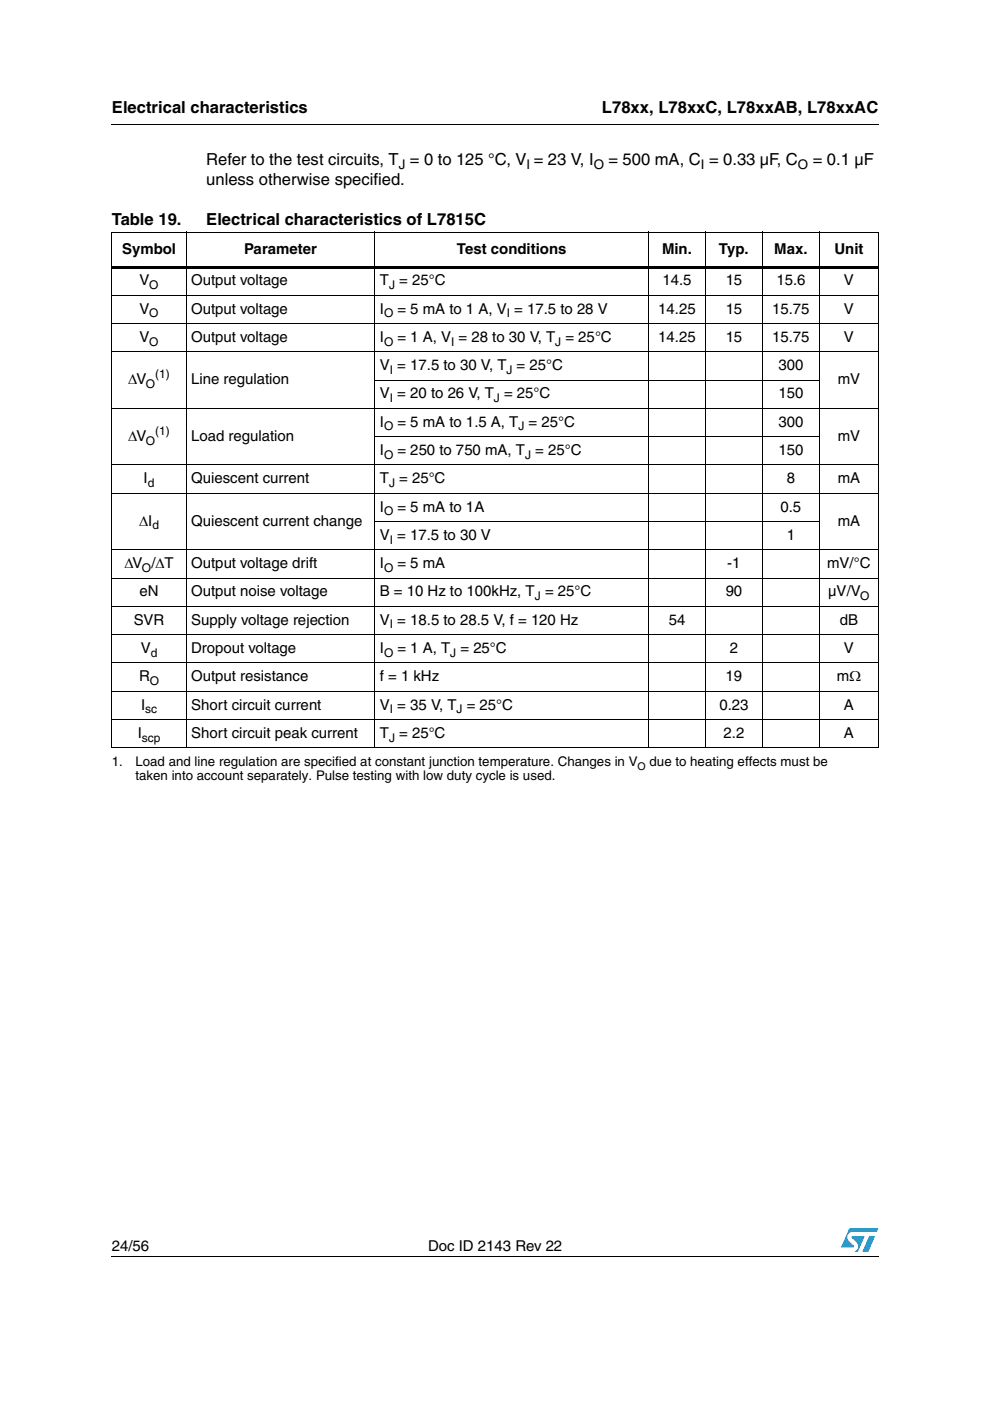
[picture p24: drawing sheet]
<svg xmlns="http://www.w3.org/2000/svg" width="210mm" height="297mm" viewBox="0 0 210 297" stroke-linecap="round" stroke-linejoin="round" font-family="sans-serif">
<defs><g id="words">
<g font-size="3.5">
<text x="23.7" y="23.9">Electrical characteristics</text>
<text x="127.6" y="23.9">L78xx, L78xxC, L78xxAB, L78xxAC</text>
<text x="43.7" y="35">Refer to the test circuits, T = 0 to 125 °C, V = 23 V, I</text>
<text x="129" y="35">= 500 mA, C = 0.33 µF, C</text>
<text x="172.3" y="35">= 0.1 µF</text>
<text x="43.7" y="39.2">unless otherwise specified.</text>
<text x="23.7" y="47.7">Table 19.</text>
<text x="43.7" y="47.7">Electrical characteristics of L7815C</text>
</g>
<g font-size="3.2">
<text x="25.9" y="53.8">Symbol</text>
<text x="51.8" y="53.8">Parameter</text>
<text x="96.9" y="53.8">Test conditions</text>
<text x="140.4" y="53.8">Min.</text>
<text x="152.4" y="53.8">Typ.</text>
<text x="164.2" y="53.8">Max.</text>
<text x="176.9" y="53.8">Unit</text>
<text x="29.6" y="60.5">V</text>
<text x="40.5" y="60.5">Output voltage</text>
<text x="80.5" y="60.5">T = 25°C</text>
<text x="140.5" y="60.5">14.5</text>
<text x="153.9" y="60.5">15</text>
<text x="164.6" y="60.5">15.6</text>
<text x="178.9" y="60.5">V</text>
<text x="29.6" y="66.5">V</text>
<text x="40.5" y="66.5">Output voltage</text>
<text x="80.5" y="66.5">I</text>
<text x="84.3" y="66.5">= 5 mA to 1 A, V = 17.5 to 28 V</text>
<text x="139.6" y="66.5">14.25</text>
<text x="153.9" y="66.5">15</text>
<text x="163.7" y="66.5">15.75</text>
<text x="178.9" y="66.5">V</text>
<text x="29.6" y="72.5">V</text>
<text x="40.5" y="72.5">Output voltage</text>
<text x="80.5" y="72.5">I</text>
<text x="84.3" y="72.5">= 1 A, V = 28 to 30 V, T = 25°C</text>
<text x="139.6" y="72.5">14.25</text>
<text x="153.9" y="72.5">15</text>
<text x="163.7" y="72.5">15.75</text>
<text x="178.9" y="72.5">V</text>
<text x="27.2" y="81.5">ΔV</text>
<text x="40.5" y="81.5">Line regulation</text>
<text x="80.5" y="78.5">V = 17.5 to 30 V, T = 25°C</text>
<text x="165.1" y="78.5">300</text>
<text x="177.6" y="81.5">mV</text>
<text x="80.5" y="84.5">V = 20 to 26 V, T = 25°C</text>
<text x="165.1" y="84.5">150</text>
<text x="27.2" y="93.5">ΔV</text>
<text x="40.5" y="93.5">Load regulation</text>
<text x="80.5" y="90.5">I</text>
<text x="84.3" y="90.5">= 5 mA to 1.5 A, T = 25°C</text>
<text x="165" y="90.5">300</text>
<text x="177.6" y="93.5">mV</text>
<text x="80.5" y="96.5">I</text>
<text x="84.3" y="96.5">= 250 to 750 mA, T = 25°C</text>
<text x="165.1" y="96.5">150</text>
<text x="30.5" y="102.5">I</text>
<text x="40.5" y="102.5">Quiescent current</text>
<text x="80.6" y="102.5">T = 25°C</text>
<text x="166.8" y="102.5">8</text>
<text x="177.6" y="102.5">mA</text>
<text x="29.5" y="111.5">ΔI</text>
<text x="40.5" y="111.5">Quiescent current change</text>
<text x="80.5" y="108.5">I</text>
<text x="84.3" y="108.5">= 5 mA to 1A</text>
<text x="165.5" y="108.5">0.5</text>
<text x="177.6" y="111.5">mA</text>
<text x="80.5" y="114.5">V = 17.5 to 30 V</text>
<text x="166.8" y="114.5">1</text>
<text x="26.4" y="120.5">ΔV /ΔT</text>
<text x="40.5" y="120.5">Output voltage drift</text>
<text x="80.5" y="120.5">I</text>
<text x="84.3" y="120.5">= 5 mA</text>
<text x="154.2" y="120.5">-1</text>
<text x="175.4" y="120.5">mV/°C</text>
<text x="29.6" y="126.4">eN</text>
<text x="40.5" y="126.4">Output noise voltage</text>
<text x="80.5" y="126.4">B = 10 Hz to 100kHz, T = 25°C</text>
<text x="153.9" y="126.4">90</text>
<text x="175.6" y="126.4">µV/V</text>
<text x="28.3" y="132.5">SVR</text>
<text x="40.5" y="132.5">Supply voltage rejection</text>
<text x="80.5" y="132.5">V = 18.5 to 28.5 V, f = 120 Hz</text>
<text x="141.8" y="132.5">54</text>
<text x="178.1" y="132.5">dB</text>
<text x="29.8" y="138.5">V</text>
<text x="40.5" y="138.5">Dropout voltage</text>
<text x="80.5" y="138.5">I</text>
<text x="84.3" y="138.5">= 1 A, T = 25°C</text>
<text x="154.7" y="138.5">2</text>
<text x="178.9" y="138.5">V</text>
<text x="29.5" y="144.4">R</text>
<text x="40.5" y="144.4">Output resistance</text>
<text x="80.5" y="144.4">f = 1 kHz</text>
<text x="153.9" y="144.4">19</text>
<text x="177.5" y="144.4">mΩ</text>
<text x="29.9" y="150.5">I</text>
<text x="40.5" y="150.5">Short circuit current</text>
<text x="80.6" y="150.5">V = 35 V, T = 25°C</text>
<text x="152.5" y="150.5">0.23</text>
<text x="178.9" y="150.5">A</text>
<text x="29.2" y="156.4">I</text>
<text x="40.5" y="156.4">Short circuit peak current</text>
<text x="80.6" y="156.4">T = 25°C</text>
<text x="153.4" y="156.4">2.2</text>
<text x="178.9" y="156.4">A</text>
<text x="23.7" y="265.1">24/56</text>
<text x="90.8" y="265.1">Doc ID 2143 Rev 22</text>
</g>
<g font-size="2.8">
<text x="84.5" y="35.8">J</text>
<text x="111.7" y="35.8">I</text>
<text x="125.9" y="35.8">O</text>
<text x="148.6" y="35.8">I</text>
<text x="169.2" y="35.8">O</text>
<text x="23.7" y="162.4">1.</text>
<text x="28.7" y="162.4">Load and line regulation are specified at constant junction temperature. Changes in V</text>
<text x="28.7" y="165.3">taken into account separately. Pulse testing with low duty cycle is used.</text>
<text x="137.7" y="162.4">due to heating effects must be</text>
</g>
<g font-size="2.5">
<text x="31.6" y="61.3">O</text>
<text x="82.5" y="61.3">J</text>
<text x="31.6" y="67.3">O</text>
<text x="81.4" y="67.3">O</text>
<text x="107.5" y="67.3">I</text>
<text x="31.6" y="73.3">O</text>
<text x="81.4" y="73.3">O</text>
<text x="95.7" y="73.3">I</text>
<text x="117.7" y="73.3">J</text>
<text x="30.9" y="82.3">O</text>
<text x="32.9" y="80.2">(1)</text>
<text x="82.7" y="79.3">I</text>
<text x="107.4" y="79.3">J</text>
<text x="82.7" y="85.3">I</text>
<text x="104.7" y="85.3">J</text>
<text x="30.9" y="94.3">O</text>
<text x="32.9" y="92.2">(1)</text>
<text x="81.4" y="91.3">O</text>
<text x="109.9" y="91.3">J</text>
<text x="81.4" y="97.3">O</text>
<text x="111.3" y="97.3">J</text>
<text x="31.3" y="103.3">d</text>
<text x="82.5" y="103.3">J</text>
<text x="32.3" y="112.2">d</text>
<text x="81.4" y="109.3">O</text>
<text x="82.7" y="115.3">I</text>
<text x="30.1" y="121.2">O</text>
<text x="81.4" y="121.2">O</text>
<text x="113.4" y="127.3">J</text>
<text x="182.4" y="127.3">O</text>
<text x="82.7" y="133.2">I</text>
<text x="32" y="139.2">d</text>
<text x="81.4" y="139.2">O</text>
<text x="95.5" y="139.2">J</text>
<text x="31.7" y="145.2">O</text>
<text x="30.8" y="151.2">sc</text>
<text x="82.7" y="151.2">I</text>
<text x="96.8" y="151.2">J</text>
<text x="30.1" y="157.2">scp</text>
<text x="82.5" y="157.2">J</text>
</g>
<text font-size="2.2" x="135.2" y="163.2">O</text>
</g></defs>
<g fill="#009ad9">
<path d="M184.3 262.1h1.2l-1.4 3.3h-1.3z"/>
<path d="M180.1 260.5h6.1l-.3 .7h-5.1a1.13 1.13 0 0 0-1.1 .7 1.13 1.13 0 0 0 .3 1.2l1 1v.3l-2.7 .1z"/>
<path d="M180.6 262.1h2.7l-1.4 3.3h-.7a1.18 1.18 0 0 0 .5-1.9l-1.1-1.1z"/>
</g>
<path d="M23.6 26.2l.1 .2zM23.6 56.3h162.7v.6h-162.7zM23.6 266.3l.1 .1z" fill="#000"/>
<g fill="none" stroke="#000" stroke-width=".21">
<path d="M23.7 26.3h162.6M23.6 49.2h162.7M23.7 49.3v109.2M39.5 49.1v109.5M79.5 49.1v109.5M137.5 49.1v109.5M149.6 49.1v109.5M161.6 49.1v109.5M173.7 49.1v109.5M186.2 49.3v109.2M23.6 62.6h162.7M23.6 68.6h162.7"/>
<path d="M23.6 74.6h162.7M23.6 86.6h162.7M23.6 98.6h162.7M79.4 80.6h94.4M79.4 92.6h94.4M23.6 104.6h162.7M23.6 116.6h162.7M79.4 110.6h94.4M23.6 122.6h162.7M23.6 128.6h162.7M23.6 134.6h162.7M23.6 140.6h162.7"/>
<path d="M23.6 146.6h162.7M23.6 152.6h162.7M23.6 158.6h162.7M23.7 266.3h162.6"/>
</g>
<use href="#words"/>
</svg>
